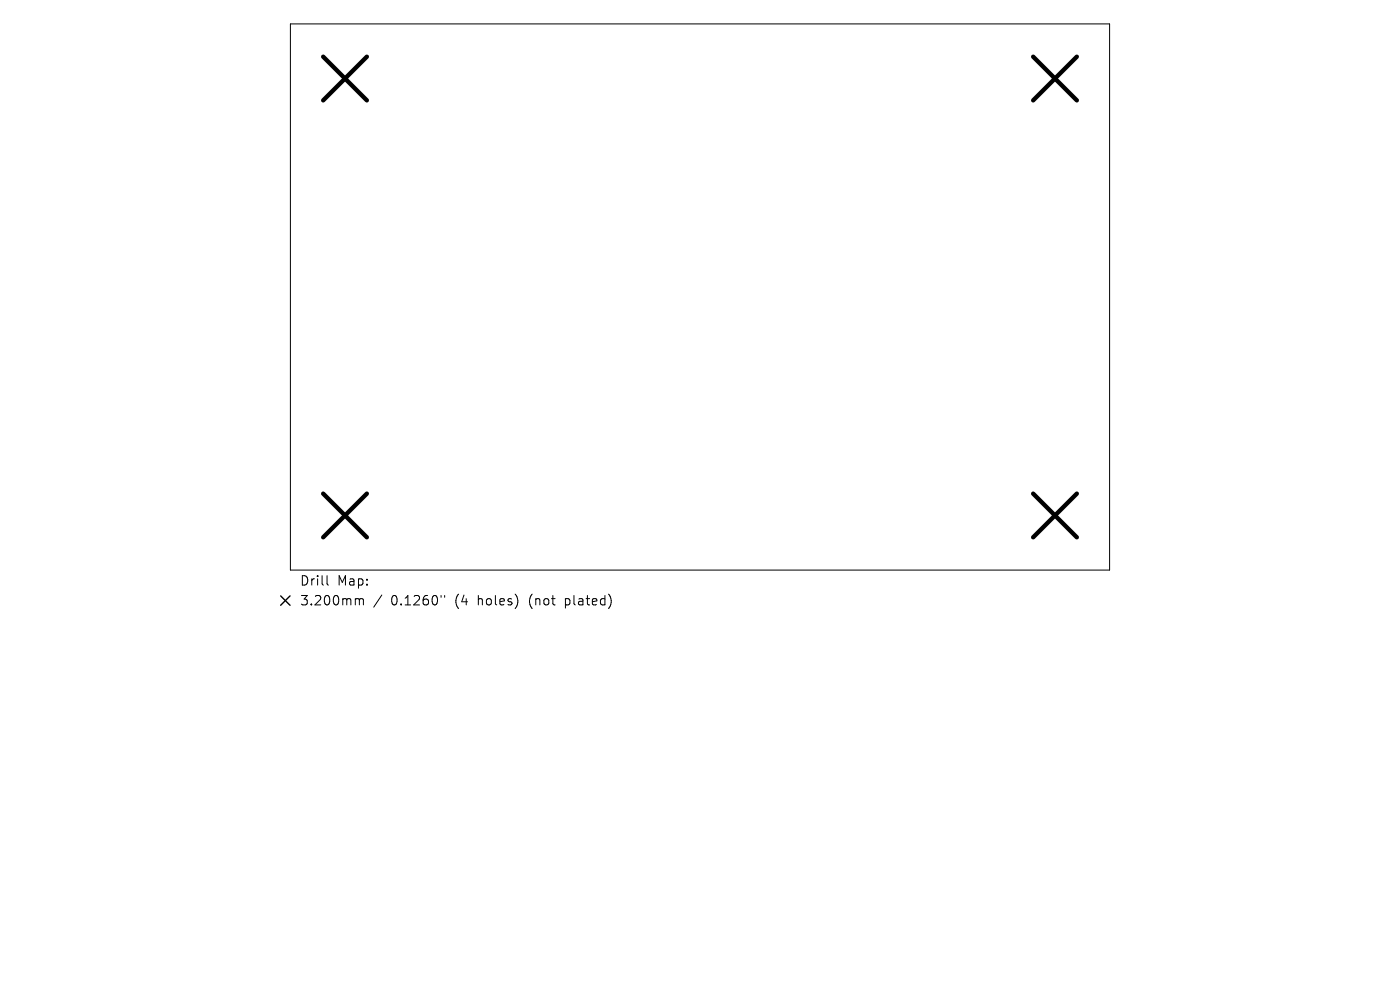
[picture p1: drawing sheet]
<svg xmlns="http://www.w3.org/2000/svg" width="297mm" height="210mm" viewBox="0 0 297 210" stroke-linecap="round" stroke-linejoin="round" font-family="sans-serif">
<defs><g id="words">
<g font-size="2.8">
<text x="63.5" y="124.5">Drill</text>
<text x="71.5" y="124.5">Map:</text>
<text x="63.5" y="128.7">3.200mm</text>
<text x="83" y="128.7">0.1260&quot;</text>
<text x="96.7" y="128.7">(4</text>
<text x="101.7" y="128.7">holes)</text>
<text x="112.7" y="128.7">(not</text>
<text x="120.5" y="128.7">plated)</text>
</g>
</g></defs>
<path d="M61.6 5.1h173.8v115.8h-173.8zM69.4 122.1v1.7l.3 .3M75.7 127h.3l.2 .3M76.2 127.3l.3-.3 .5 .1 .1 1.2M76.2 127.3v1M81 126.2l-1.7 2.6M93.6 126.3v.4M94.3 126.3v.4" fill="none" stroke="#000" stroke-width=".21"/>
<path d="M68.6 12l9.2 9.3M77.8 12l-9.2 9.3M219.2 12l9.2 9.3M228.4 12l-9.2 9.3M68.6 104.7l9.2 9.3M77.8 104.7l-9.2 9.3M219.2 104.7l9.2 9.3M228.4 104.7l-9.2 9.3" fill="none" stroke="#000" stroke-width=".93"/>
<path d="M59.5 126.4l2 2M61.5 126.4l-2 2" fill="none" stroke="#000" stroke-width=".29"/>
<use href="#words"/>
</svg>
